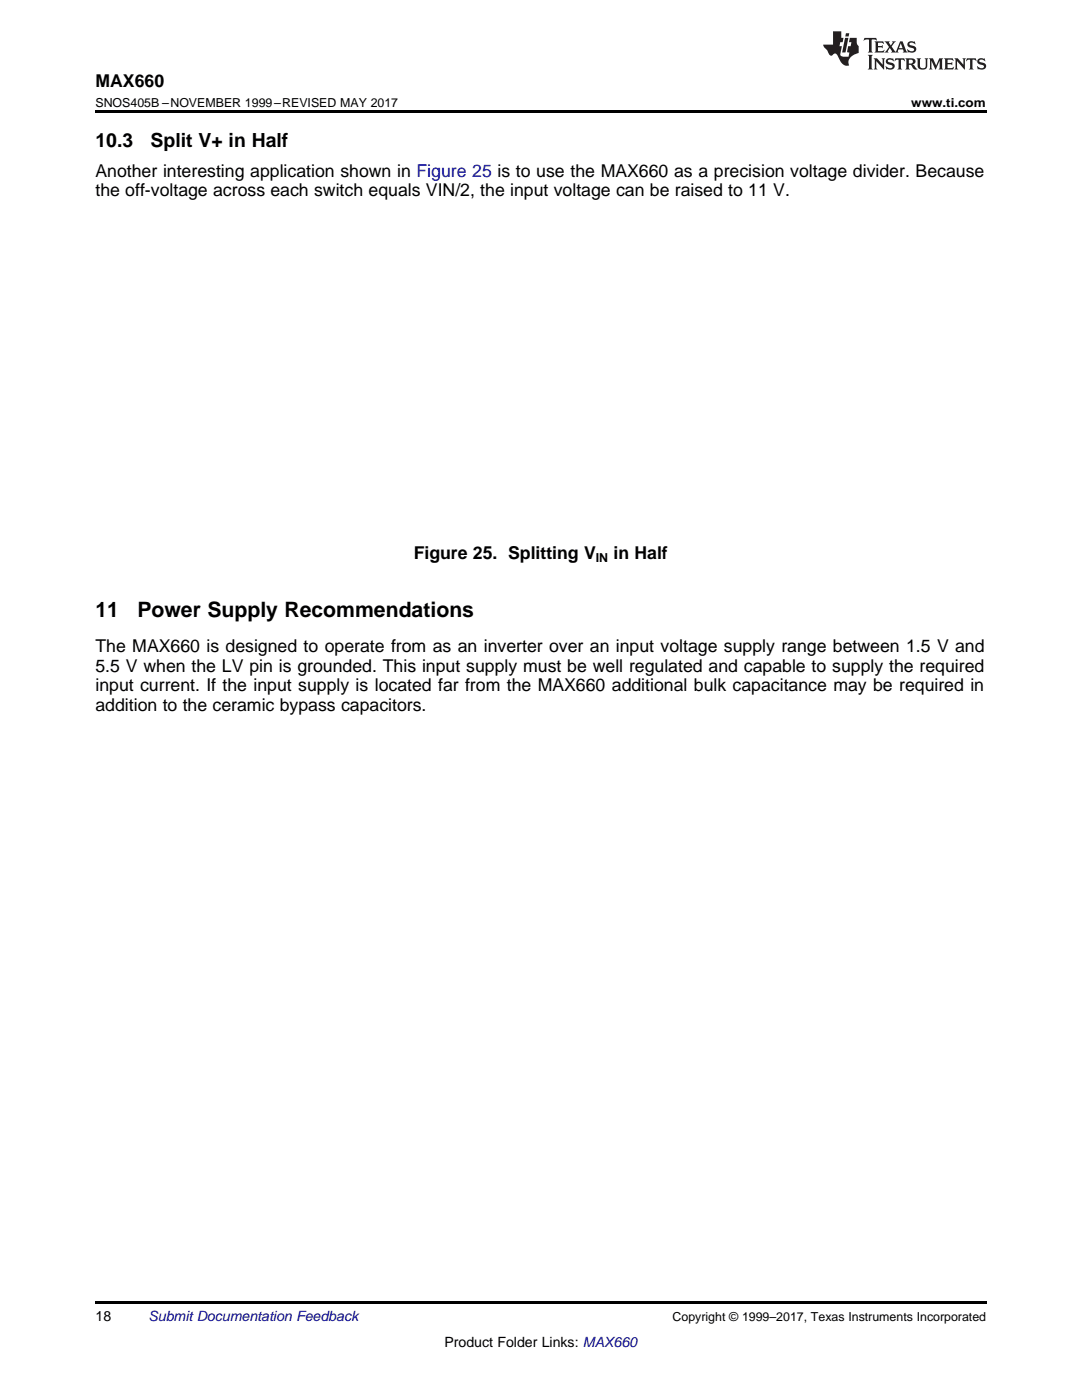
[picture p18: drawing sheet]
<svg xmlns="http://www.w3.org/2000/svg" width="216mm" height="279mm" viewBox="0 0 216 279" stroke-linecap="round" stroke-linejoin="round" font-family="sans-serif">
<defs><g id="words">
<g font-size="4.2">
<text x="19" y="123.2">11</text>
<text x="27.4" y="123.2">Power Supply Recommendations</text>
</g>
<g font-size="3.9">
<text x="19" y="29.3">10.3</text>
<text x="30.1" y="29.3">Split V+ in Half</text>
</g>
<g font-size="3.5">
<text x="19" y="17.3">MAX660</text>
<text x="19" y="35.2">Another interesting application shown in Figure 25 is to use the MAX660 as a precision voltage divider. Because</text>
<text x="19" y="39.1">the off-voltage across each switch equals VIN/2, the input voltage can be raised to 11 V.</text>
<text x="82.5" y="111.5">Figure 25. Splitting V</text>
<text x="122.4" y="111.5">in Half</text>
<text x="19" y="130.2">The MAX660 is designed to operate from as an inverter over an input voltage supply range between 1.5 V and</text>
<text x="19" y="134.1">5.5 V when the LV pin is grounded. This input supply must be well regulated and capable to supply the required</text>
<text x="19" y="138">input current. If the input supply is located far from the MAX660 additional bulk capacitance may be required in</text>
<text x="19" y="141.9">addition to the ceramic bypass capacitors.</text>
</g>
<g font-size="2.8">
<text x="19" y="263.6">18</text>
<text x="88.7" y="268.9">Product Folder Links: MAX660</text>
</g>
<text font-size="2.8" fill="#0000c8" x="29.6" y="263.6">Submit Documentation Feedback</text>
<g font-size="2.5">
<text x="19" y="21.4">SNOS405B –NOVEMBER 1999–REVISED MAY 2017</text>
<text x="181.8" y="21.4">www.ti.com</text>
<text x="118.9" y="112.3">IN</text>
<text x="134.2" y="263.6">Copyright © 1999–2017, Texas Instruments Incorporated</text>
</g>
</g></defs>
<path d="M19 22h177.8v.5h-177.8zM19 259.7h177.8v.5h-177.8z" fill="#000"/>
<g fill="#231f20">
<path d="M172.5 7.6l-.1 .5 .4-.2h.6v.1v2.1l-.2 .4h.9l-.2-.4v-2.1l.1-.1h.5l.5 .2-.2-.5zM174.5 8.3l.2 .3v1.5l-.2 .4h1.8l.2-.6a1.04 1.04 0 0 1-1.3 .2v-.7h.6l.3 .2v-.6l-.3 .2h-.6v-.6l.8-.1 .4 .3-.2-.5zM176.5 8.3l.9 1.1-.9 1.1h.8l-.2-.2 .4-.7 .5 .7-.2 .2h1.5l-.2-.2 .2-.4h.9l.1 .4-.2 .2h1l-.3-.3-.7-1.9h-.5l-.9 2-.8-1 .9-1h-.8l.1 .3-.4 .5-.3-.6 .1-.2zM179.7 8.6l.4 1h-.7zM181.3 8.4a.63 .63 0 0 0-.2 .7 .63 .63 0 0 0 .6 .4l.6 .2 .1 .2a.75 .75 0 0 1-.7 .4 .75 .75 0 0 1-.6-.5l.1 .7 .1-.1a1.11 1.11 0 0 0 1.5-.6 1.13 1.13 0 0 0-1.2-.8l-.1-.4a1.04 1.04 0 0 1 1.2 .2l-.2-.5-.2 .1-.4-.2zM173.2 10.9l.2 .4v2.2l-.2 .4h1l-.3-.4v-2.2l.3-.4zM174.3 11.6l.3 .4v1.5l-.3 .4h.8l-.2-.4v-1.3l1.5 1.7v-1.9l.2-.4h-.7l.2 .4v.9l-1.1-1.3zM177 11.8a.62 .62 0 0 0-.2 .7 .62 .62 0 0 0 .6 .4l.6 .1 .1 .3a.76 .76 0 0 1-.7 .3 .76 .76 0 0 1-.7-.4l.2 .7 .1-.1a1.11 1.11 0 0 0 1.5-.6 1.13 1.13 0 0 0-1.2-.8l-.1-.4a1.04 1.04 0 0 1 1.2 .2l-.2-.6-.2 .1-.5-.1zM178.7 11.6l-.2 .6a.61 .61 0 0 1 .8-.3v1.6l-.2 .4h.9l-.2-.4v-1.6a.63 .63 0 0 1 .7 .3l-.1-.6zM180.6 11.6l.3 .4v1.5l-.3 .4h1l-.2-.2-.1-.8 .6 .2a.76 .76 0 0 0 1.2 .7l-1-1a.58 .58 0 0 0 .6-.5 .58 .58 0 0 0-.5-.6zM181.4 11.9h.1a.45 .45 0 0 1 .5 .1 .45 .45 0 0 1 .1 .5l-.8 .2zM182.9 11.6l.2 .2a2.17 2.17 0 0 0 .3 1.9 .99 .99 0 0 0 1.6-.6v-1.1l.2-.4h-.7l.2 .2a1.92 1.92 0 0 1-.2 1.8 .6 .6 0 0 1-.9-.5v-1.1l.2-.4zM185.4 11.6l.2 .4v1.5l-.2 .4h.7l-.2-.4v-1.4l.8 1.8 .8-1.8v1.4l-.2 .4h.9l-.2-.4v-1.5l.2-.4h-.8l-.6 1.5-.6-1.5zM188.4 11.6l.2 .4v1.5l-.2 .4h1.8l.1-.6a1.04 1.04 0 0 1-1.2 .1v-.6h.5l.4 .2v-.6l-.4 .2h-.5v-.7h.8l.3 .3-.1-.6zM190.5 11.6l.2 .4v1.5l-.2 .4h.7l-.2-.4v-1.3l1.5 1.7v-1.9l.2-.4h-.7l.2 .4v.9l-1.1-1.3zM192.9 11.6l-.1 .6a.61 .61 0 0 1 .7-.3l.1 1.6-.3 .4h1l-.3-.4 .1-1.6a.63 .63 0 0 1 .7 .3l-.1-.6zM195.2 11.8a.62 .62 0 0 0-.2 .7 .62 .62 0 0 0 .6 .4l.6 .1 .1 .3a.76 .76 0 0 1-.7 .3 .76 .76 0 0 1-.6-.4l.1 .7 .1-.1a1.11 1.11 0 0 0 1.6-.6 1.13 1.13 0 0 0-1.3-.8l-.1-.4a1.04 1.04 0 0 1 1.2 .2l-.1-.6-.2 .1-.5-.1z"/>
<path d="M166.2 6.3v2.6h-1.9v.4l.8 .9a.91 .91 0 0 0 1 .8 .56 .56 0 0 1 .5-.3 .56 .56 0 0 1 .5 .3l.4 .8a1.53 1.53 0 0 0 1.9 1.2 1.54 1.54 0 0 1 1-2.1l.9-.3v-1.4a1.52 1.52 0 0 1-.4-1.6h-1.3l-.2 .8h.5l-.2 .8h-.5l-.1 1v.2l.4 .1-.2 .8a1.93 1.93 0 0 1-1.6-.3l.3-1.8h-.5l.2-.8h.4l.2-.8h-.4v-1.3zM168.6 7.6l-.6 2.9h.7l.6-2.9zM168.8 6.6l-.1 .7h.6l.2-.7z"/>
</g>
<use href="#words"/>
</svg>
